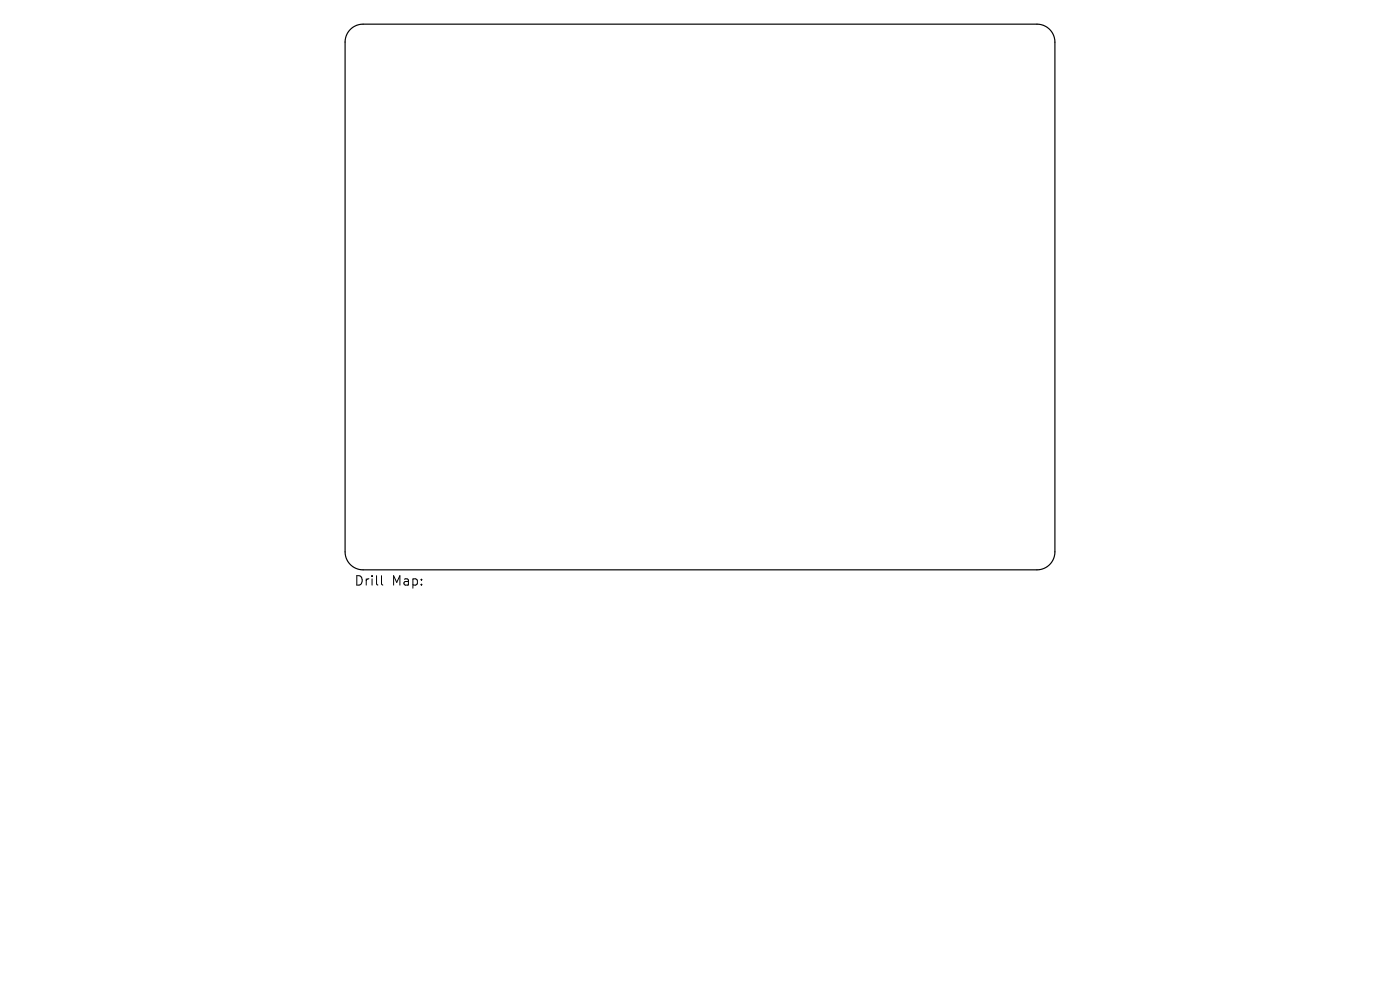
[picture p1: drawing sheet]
<svg xmlns="http://www.w3.org/2000/svg" width="297mm" height="210mm" viewBox="0 0 297 210" stroke-linecap="round" stroke-linejoin="round" font-family="sans-serif">
<defs><g id="words">
<g font-size="2.8">
<text x="75.1" y="124.5">Drill</text>
<text x="83.1" y="124.5">Map:</text>
</g>
</g></defs>
<path d="M74.3 6.2a3.8 3.8 0 0 1 2.7-1.1h143a3.8 3.8 0 0 1 3.8 3.8v108.2a3.8 3.8 0 0 1-3.8 3.8h-143a3.8 3.8 0 0 1-3.8-3.8v-108.2a3.8 3.8 0 0 1 1.1-2.7z" fill="none" stroke="#000" stroke-width=".25"/>
<path d="M80.9 122.1v1.7l.3 .3" fill="none" stroke="#000" stroke-width=".21"/>
<use href="#words"/>
</svg>
